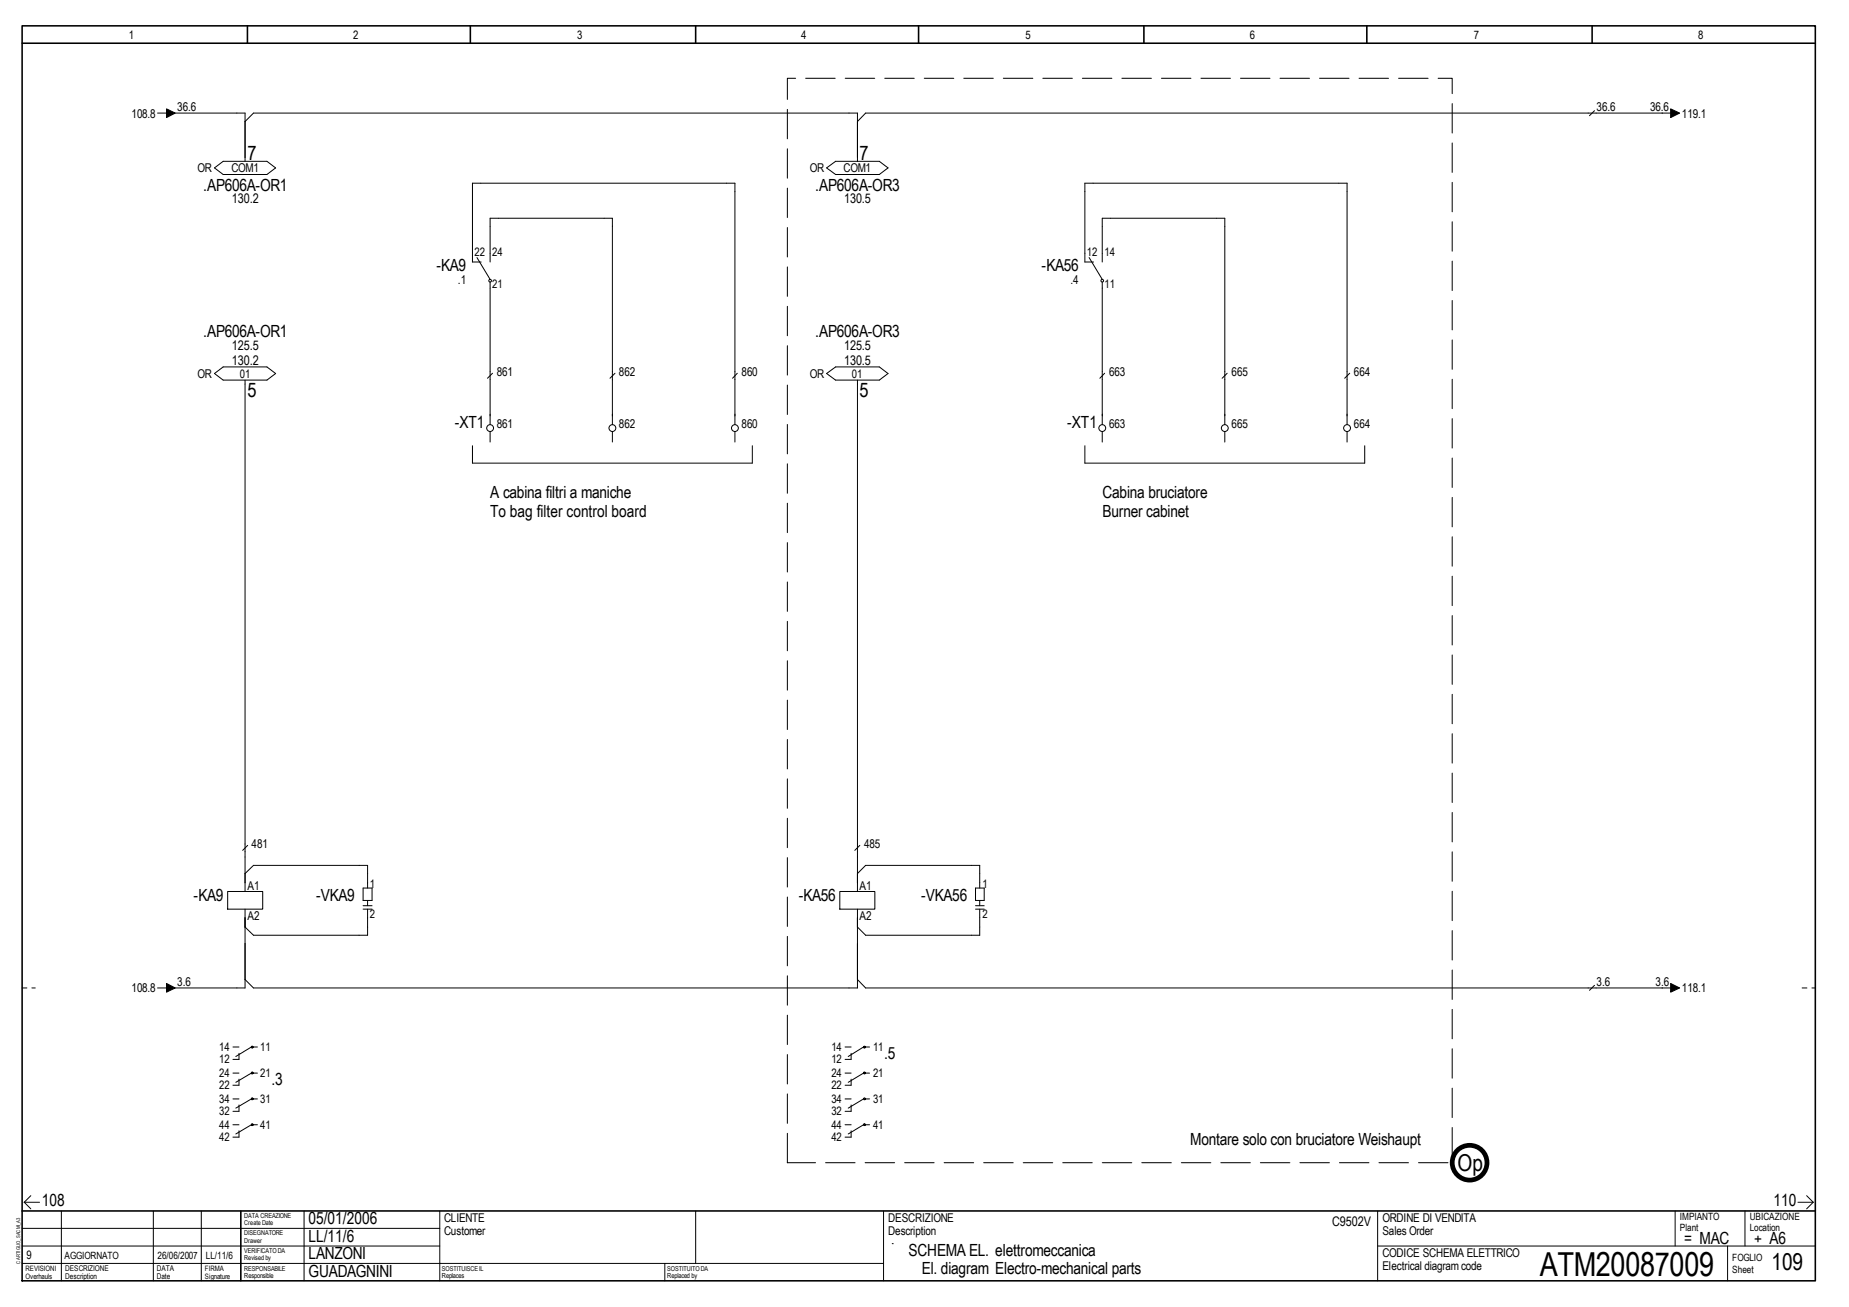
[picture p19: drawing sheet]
<svg xmlns="http://www.w3.org/2000/svg" width="297mm" height="210mm" viewBox="0 0 297 210" stroke-linecap="round" stroke-linejoin="round" font-family="sans-serif">
<defs><g id="words">
<text font-size="5.3" x="247.3" y="204.9">ATM20087009</text>
<g font-size="3.7">
<text x="234.1" y="188.1">Op</text>
<text x="284.6" y="204">109</text>
</g>
<g font-size="3.2">
<text x="39.7" y="25.7">7</text>
<text x="138.1" y="25.7">7</text>
<text x="39.7" y="63.7">5</text>
<text x="138.1" y="63.7">5</text>
</g>
<g font-size="2.7">
<text x="32.6" y="30.6">.AP606A-OR1</text>
<text x="131" y="30.6">.AP606A-OR3</text>
<text x="70.1" y="43.5">-KA9</text>
<text x="167.3" y="43.5">-KA56</text>
<text x="32.6" y="54.1">.AP606A-OR1</text>
<text x="131" y="54.1">.AP606A-OR3</text>
<text x="73.1" y="68.7">-XT1</text>
<text x="171.4" y="68.7">-XT1</text>
<text x="78.7" y="80">A cabina filtri a maniche</text>
<text x="78.7" y="83">To bag filter control board</text>
<text x="177.1" y="80">Cabina bruciatore</text>
<text x="177.1" y="83">Burner cabinet</text>
<text x="31.1" y="144.7">-KA9</text>
<text x="50.8" y="144.7">-VKA9</text>
<text x="128.3" y="144.7">-KA56</text>
<text x="148" y="144.7">-VKA56</text>
<text x="142" y="170.1">.5</text>
<text x="43.6" y="174.2">.3</text>
<text x="191.2" y="183.9">Montare solo con bruciatore Weishaupt</text>
<text x="6.7" y="193.8">108</text>
<text x="49.6" y="196.6">05/01/2006</text>
<text x="284.9" y="193.8">110</text>
<text x="49.6" y="202.2">LANZONI</text>
<text x="49.6" y="199.4">LL/11/6</text>
<text x="146" y="201.7">SCHEMA EL. elettromeccanica</text>
<text x="270.5" y="199.7">= MAC</text>
<text x="281.8" y="199.7">+ A6</text>
<text x="49.6" y="205">GUADAGNINI</text>
<text x="148.1" y="204.6">El. diagram Electro-mechanical parts</text>
</g>
<g font-size="2.1">
<text x="37.3" y="32.6">130.2</text>
<text x="135.6" y="32.6">130.5</text>
<text x="37.3" y="56.2">125.5</text>
<text x="37.3" y="58.6">130.2</text>
<text x="135.6" y="56.2">125.5</text>
<text x="135.6" y="58.6">130.5</text>
<text x="214" y="196.9">C9502V</text>
</g>
<g font-size="1.9">
<text x="20.7" y="6.3">1</text>
<text x="56.7" y="6.3">2</text>
<text x="92.7" y="6.3">3</text>
<text x="128.7" y="6.3">4</text>
<text x="164.8" y="6.3">5</text>
<text x="200.8" y="6.3">6</text>
<text x="236.8" y="6.3">7</text>
<text x="272.8" y="6.3">8</text>
<text x="28.5" y="17.9">36.6</text>
<text x="256.5" y="17.9">36.6</text>
<text x="265.1" y="17.9">36.6</text>
<text x="21.1" y="18.9">108.8</text>
<text x="270.2" y="18.9">119.1</text>
<text x="31.7" y="27.7">OR</text>
<text x="37.2" y="27.7">COM1</text>
<text x="130.1" y="27.7">OR</text>
<text x="135.5" y="27.7">COM1</text>
<text x="76.2" y="41.1">22</text>
<text x="79.1" y="41.1">24</text>
<text x="174.6" y="41.1">12</text>
<text x="177.5" y="41.1">14</text>
<text x="73.6" y="45.6">.1</text>
<text x="79.1" y="46.3">21</text>
<text x="172" y="45.6">.4</text>
<text x="177.5" y="46.3">11</text>
<text x="31.7" y="60.7">OR</text>
<text x="38.5" y="60.7">01</text>
<text x="79.8" y="60.3">861</text>
<text x="99.4" y="60.3">862</text>
<text x="119.1" y="60.3">860</text>
<text x="130.1" y="60.7">OR</text>
<text x="136.9" y="60.7">01</text>
<text x="178.2" y="60.3">663</text>
<text x="197.9" y="60.3">665</text>
<text x="217.5" y="60.3">664</text>
<text x="79.8" y="68.7">861</text>
<text x="99.4" y="68.7">862</text>
<text x="119.1" y="68.7">860</text>
<text x="178.2" y="68.7">663</text>
<text x="197.9" y="68.7">665</text>
<text x="217.5" y="68.7">664</text>
<text x="40.4" y="136.2">481</text>
<text x="138.8" y="136.2">485</text>
<text x="39.7" y="142.9">A1</text>
<text x="59.4" y="142.5">1</text>
<text x="138.1" y="142.9">A1</text>
<text x="157.8" y="142.5">1</text>
<text x="39.7" y="147.7">A2</text>
<text x="59.4" y="147.4">2</text>
<text x="138.1" y="147.7">A2</text>
<text x="157.8" y="147.4">2</text>
<text x="21.1" y="159.4">108.8</text>
<text x="28.5" y="158.3">3.6</text>
<text x="256.5" y="158.3">3.6</text>
<text x="266" y="158.3">3.6</text>
<text x="270.2" y="159.4">118.1</text>
<text x="35.2" y="170.8">12</text>
<text x="35.2" y="168.8">14</text>
<text x="35.2" y="173">24</text>
<text x="41.8" y="168.8">11</text>
<text x="41.8" y="173">21</text>
<text x="133.6" y="170.8">12</text>
<text x="133.6" y="168.8">14</text>
<text x="133.6" y="173">24</text>
<text x="140.2" y="168.8">11</text>
<text x="140.2" y="173">21</text>
<text x="35.2" y="174.9">22</text>
<text x="35.2" y="179.1">32</text>
<text x="35.2" y="177.1">34</text>
<text x="41.8" y="177.1">31</text>
<text x="133.6" y="174.9">22</text>
<text x="133.6" y="179.1">32</text>
<text x="133.6" y="177.1">34</text>
<text x="140.2" y="177.1">31</text>
<text x="35.2" y="183.2">42</text>
<text x="35.2" y="181.3">44</text>
<text x="41.8" y="181.3">41</text>
<text x="133.6" y="183.2">42</text>
<text x="133.6" y="181.3">44</text>
<text x="140.2" y="181.3">41</text>
<text x="71.3" y="196.2">CLIENTE</text>
<text x="142.7" y="196.2">DESCRIZIONE</text>
<text x="222.1" y="196.2">ORDINE DI VENDITA</text>
<text x="4.3" y="202.2">9</text>
<text x="71.3" y="198.4">Customer</text>
<text x="142.7" y="198.4">Description</text>
<text x="222.1" y="201.8">CODICE SCHEMA ELETTRICO</text>
<text x="222.1" y="198.4">Sales Order</text>
<text x="222.1" y="204">Electrical diagram code</text>
</g>
<g font-size="1.6">
<text x="269.9" y="195.9">IMPIANTO</text>
<text x="269.9" y="197.7">Plant</text>
<text x="281.1" y="195.9">UBICAZIONE</text>
<text x="281.1" y="197.7">Location</text>
<text x="10.4" y="202.2">AGGIORNATO</text>
<text x="25.3" y="202.2">26/06/2007</text>
<text x="33.1" y="202.2">LL/11/6</text>
<text x="278.3" y="202.6">FOGLIO</text>
<text x="278.3" y="204.4">Sheet</text>
</g>
<g font-size="1.3">
<text x="10.5" y="204">DESCRIZIONE</text>
<text x="10.5" y="205.4">Description</text>
<text x="25.2" y="204">DATA</text>
<text x="25.2" y="205.4">Date</text>
</g>
<g font-size="1.2">
<text x="4.1" y="204">REVISIONI</text>
<text x="4.1" y="205.4">Overhauls</text>
<text x="32.9" y="204">FIRMA</text>
<text x="32.9" y="205.4">Signature</text>
</g>
<g font-size="1.1">
<text x="39.2" y="195.6">DATA CREAZIONE</text>
<text x="39.2" y="196.8">Create Date</text>
<text x="39.2" y="198.4">DISEGNATORE</text>
<text x="39.2" y="199.6">Drawer</text>
<text x="39.2" y="201.2">VERIFICATO DA</text>
<text x="39.2" y="202.4">Revised by</text>
<text x="39.2" y="204">RESPONSABILE</text>
<text x="39.2" y="205.2">Responsible</text>
<text x="71" y="204.1">SOSTITUISCE IL</text>
<text x="71" y="205.3">Replaces</text>
<text x="107.2" y="204.1">SOSTITUITO DA</text>
<text x="107.2" y="205.3">Replaced by</text>
</g>
<text font-size=".8" x="3.2" y="202.9" transform="rotate(-90 3.2 202.9)">CARTIGLIO_SACMI_A3</text>
</g></defs>
<path d="M3.6 4.1h288v201.6h-288zM3.6 6.9h288M39.7 4.1v2.8M75.6 4.1v2.8M111.8 4.1v2.8M147.6 4.1v2.8M183.8 4.1v2.8M219.6 4.1v2.8M255.8 4.1v2.8M3.6 194.5h288M38.7 194.5v11.2" fill="none" stroke="#000" stroke-width=".25"/>
<g fill="none" stroke="#000" stroke-width=".16">
<path d="M3.6 197.3h67.1M3.9 193.1l1 1M3.9 193.1h2.4M4.9 192l-1 1.1M9.9 194.5v11.2M24.6 194.5v11.2M32.3 194.5v11.2M48.8 194.5v11.2M70.7 194.5v11.2M111.8 194.5v8.4M288.8 193.1h2.5M290.2 192l1.1 1.1"/>
<path d="M291.3 193.1l-1.1 1M3.6 200.1h67.1M3.6 202.9h138.3M106.8 202.9v2.8"/>
</g>
<path d="M3.6 158.7h2.1M289.5 158.7h2.1" fill="none" stroke="#000" stroke-width=".16" stroke-dasharray=".8 .8"/>
<path d="M114.2 195.2h26v7h-26z" fill-rule="evenodd" fill="#fff"/>
<g fill="none" stroke="#000" stroke-width=".16">
<path d="M25.3 18.2h2.1M26.8 17.5l1.3 .7-1.3 .7zM28.1 18.2h11.3v7.7M39.4 19.5l1.3-1.3h97v7.7M256.2 17.8l-.8 .8M268.4 17.5l1.4 .7-1.4 .7zM269.1 18.2h-130l-1.4 1.3M34.5 27l1.4-1.1h7l1.4 1.1-1.4 1h-7zM132.8 27l1.4-1.1h7.1l1.4 1.1-1.4 1h-7.1zM34.5 60l1.4-1.1h7l1.4 1.1-1.4 1h-7zM76.6 41.4l2.1 3.5M77.3 42.1h-1.4v-12.7h42.2v38.8"/>
<path d="M78.7 42.1v-7h19.7v33.1M78.7 45.3v22.9M79.1 59.9l-.8 .8M98.8 59.9l-.8 .8M118.4 59.9l-.7 .8M132.8 60l1.4-1.1h7.1l1.4 1.1-1.4 1h-7.1zM175 41.4l2.1 3.5M175.7 42.1h-1.4v-12.7h42.1v38.8M177.1 42.1v-7h19.7v33.1M177.1 45.3v22.9M177.5 59.9l-.8 .8M197.1 59.9l-.8 .8"/>
<path d="M216.8 59.9l-.8 .8M39.4 61v82.2M75.9 71.6v2.8h45v-2.8M78.7 69.3v1.7M98.4 69.3v1.7M118.1 69.3v1.7M137.7 61v82.2M174.3 71.6v2.8h44.9v-2.8M177.1 69.3v1.7M196.8 69.3v1.7M216.4 69.3v1.7M39.8 135.8l-.8 .8"/>
<path d="M138.1 135.8l-.8 .8M25.3 158.7h2.1M26.8 157.9l1.3 .8-1.3 .6zM36.6 143.2h5.6v2.8h-5.6zM39.4 146v12.7h-11.3M39.4 140.3l1.3-1.3h18.4v3.6M58.3 142.6h1.5v2h-1.5zM58.3 145.5h1.5M58.3 146h1.5M59.1 146v4.2h-18.4l-1.3-1.3M59.1 144.6v.9M134.9 143.2h5.6v2.8h-5.6z"/>
<path d="M137.7 140.3l1.4-1.3h18.3v3.6M137.7 146v12.7h-97l-1.3-1.4M137.7 157.3l1.4 1.4h130M156.7 142.6h1.4v2h-1.4zM156.7 145.5h1.4M156.7 146h1.4M157.4 146v4.2h-18.3l-1.4-1.3M157.4 144.6v.9M256.2 158.2l-.8 .8M268.4 157.9l1.4 .8-1.4 .6zM37.4 168.1h1M37.4 172.3h1"/>
<path d="M37.4 176.5h1M38.4 169.2v.9h-1M38.4 173.3v1h-1M38.4 177.5v1h-1M40.4 168.1l.2-.1v.3h-.1zM40.4 172.3l.2-.1 .1 .2-.3 .1zM40.4 168.1l-2.5 1.6M40.4 172.3l-2.5 1.5M40.4 176.5l-2.5 1.5M40.5 176.3l.2 .1-.1 .2h-.2zM40.7 168.1h.7M40.7 172.3h.7"/>
<path d="M40.7 176.5h.7M135.8 168.1h.9M135.8 172.3h.9M135.8 176.5h.9M136.7 169.2v.9h-.9M136.7 173.3v1h-.9M136.7 177.5v1h-.9M138.7 176.4h.3v.2h-.2zM138.7 168.1l-2.4 1.6M138.7 172.3l-2.4 1.5M138.7 176.5l-2.4 1.5M138.8 168l.2 .1-.1 .2-.2-.1z"/>
<path d="M138.8 172.2l.2 .1-.1 .2-.2-.1zM139 168.1h.7M139 172.3h.7M139 176.5h.7M37.4 180.6h1M38.4 181.6v1h-1M40.4 180.6l.2-.1 .1 .2-.3 .1zM40.4 180.6l-2.5 1.5M40.7 180.6h.7M135.8 180.6h.9M136.7 181.6v1h-.9M138.7 180.6l.3-.1v.2l-.2 .1z"/>
<path d="M138.7 180.6l-2.4 1.5M139 180.6h.7M141.9 194.5v11.2M143.3 199.7h.1M221.3 194.5v11.2M269.1 194.5v5.6M280.3 194.5v5.6M221.3 200.1h70.3M277.5 200.1v5.6"/>
<circle cx="78.7" cy="45.1" r=".21"/>
<circle cx="177.1" cy="45.1" r=".21"/>
<circle cx="78.7" cy="68.7" r=".55"/>
<circle cx="98.4" cy="68.7" r=".55"/>
<circle cx="118.1" cy="68.7" r=".55"/>
<circle cx="177.1" cy="68.7" r=".55"/>
<circle cx="196.8" cy="68.7" r=".55"/>
<circle cx="216.4" cy="68.7" r=".55"/>
</g>
<path d="M26.8 17.5l1.3 .7-1.3 .7zM268.4 17.5l1.4 .7-1.4 .7zM26.8 157.9l1.3 .8-1.3 .6zM268.4 157.9l1.4 .8-1.4 .6z" fill="#000"/>
<path d="M126.5 186.7v-174.1h106.8v174.1h-106.8" fill="none" stroke="#000" stroke-width=".16" stroke-dasharray="4.7 1.6"/>
<circle cx="236.1" cy="186.7" r="2.79" fill="none" stroke="#000" stroke-width=".76"/>
<use href="#words"/>
</svg>
